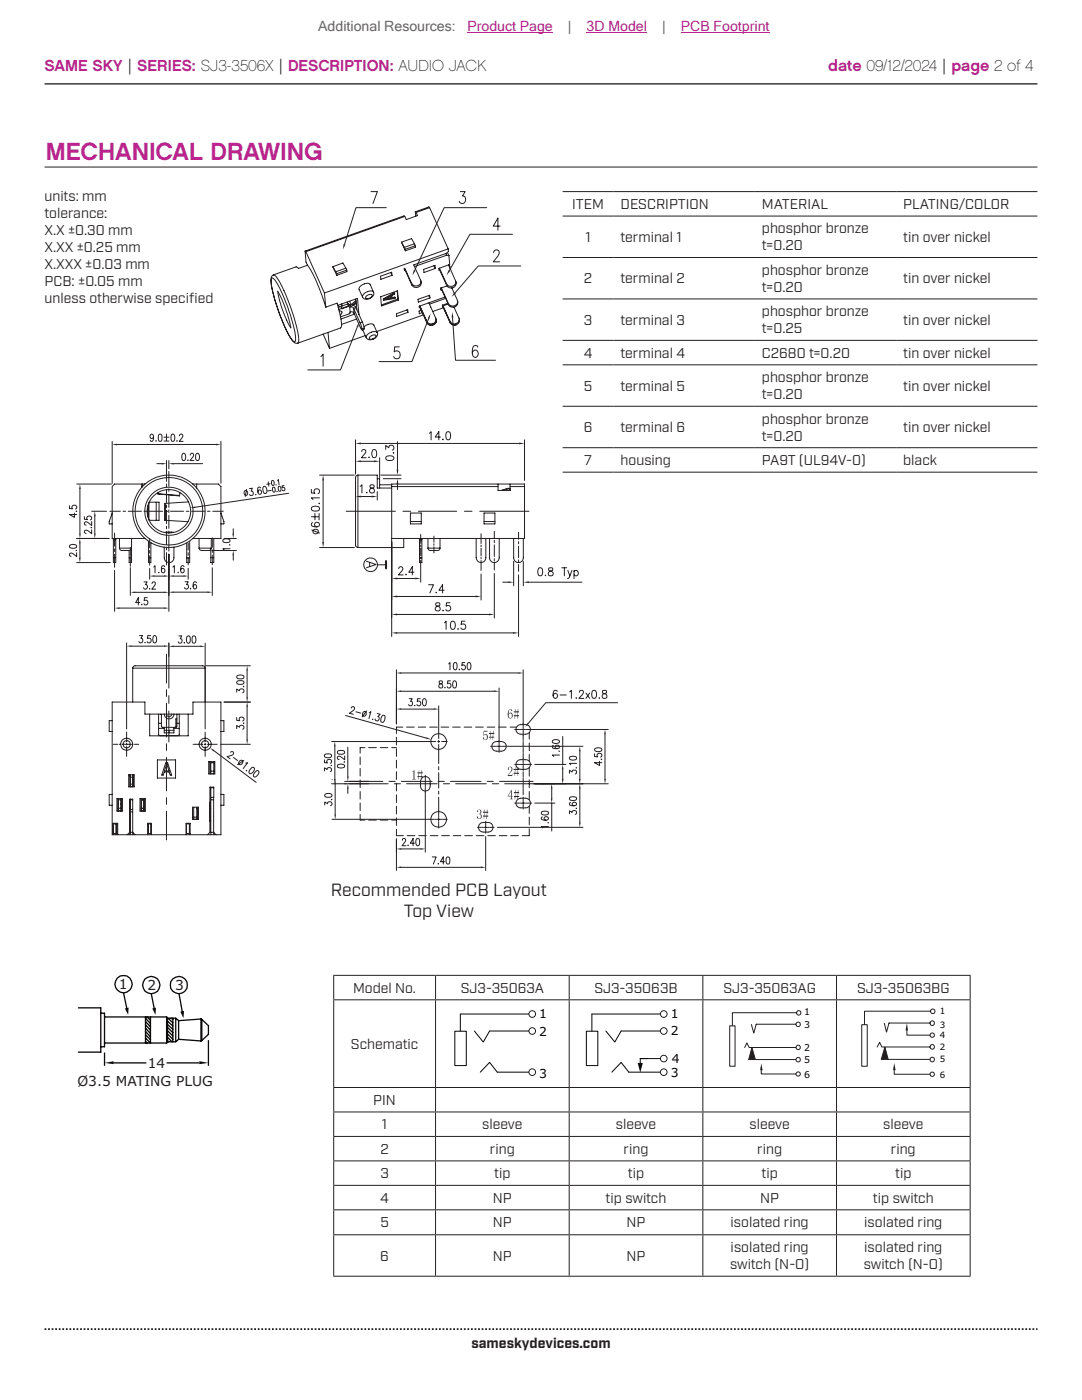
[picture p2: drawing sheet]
<svg xmlns="http://www.w3.org/2000/svg" width="216mm" height="279mm" viewBox="0 0 216 279" stroke-linecap="round" stroke-linejoin="round" font-family="sans-serif">
<defs><g id="words">
<text font-size="4.9" fill="#bd238f" x="9.1" y="31.9">MECHANICAL DRAWING</text>
<g font-size="3.5" fill="#231f20">
<text x="66" y="178.9">Recommended PCB Layout</text>
<text x="80.6" y="183.1">Top View</text>
</g>
<g font-size="3.2" fill="#bd238f">
<text x="8.9" y="14.3">SAME SKY | SERIES: SJ3-3506X | DESCRIPTION: AUDIO JACK</text>
<text x="165.3" y="14.3">date 09/12/2024 | page 2 of 4</text>
</g>
<g font-size="2.8" fill="#63676b">
<text x="63.5" y="6.1">Additional Resources:</text>
<text x="113.3" y="6.1">|</text>
<text x="132.1" y="6.1">|</text>
</g>
<g font-size="2.8" fill="#bd238f">
<text x="93.3" y="6.1">Product Page</text>
<text x="117.1" y="6.1">3D Model</text>
<text x="135.8" y="6.1">PCB Footprint</text>
</g>
<g font-size="2.8" fill="#231f20">
<text x="8.9" y="40.2">units: mm</text>
<text x="114.2" y="41.7">ITEM</text>
<text x="123.8" y="41.7">DESCRIPTION</text>
<text x="152" y="41.7">MATERIAL</text>
<text x="180.2" y="41.7">PLATING/COLOR</text>
<text x="8.9" y="43.6">tolerance:</text>
<text x="8.9" y="47">X.X ±0.30 mm</text>
<text x="152" y="46.6">phosphor bronze</text>
<text x="8.9" y="50.4">X.XX ±0.25 mm</text>
<text x="8.9" y="53.8">X.XXX ±0.03 mm</text>
<text x="116.8" y="48.3">1</text>
<text x="123.8" y="48.3">terminal 1</text>
<text x="152" y="50">t=0.20</text>
<text x="180.2" y="48.3">tin over nickel</text>
<text x="8.9" y="57.1">PCB: ±0.05 mm</text>
<text x="116.5" y="56.6">2</text>
<text x="123.8" y="56.6">terminal 2</text>
<text x="152" y="54.9">phosphor bronze</text>
<text x="152" y="58.2">t=0.20</text>
<text x="180.2" y="56.6">tin over nickel</text>
<text x="8.9" y="60.5">unless otherwise specif</text>
<text x="37.7" y="60.5">ied</text>
<text x="116.5" y="64.8">3</text>
<text x="123.8" y="64.8">terminal 3</text>
<text x="152" y="63.1">phosphor bronze</text>
<text x="180.2" y="64.8">tin over nickel</text>
<text x="116.5" y="71.4">4</text>
<text x="123.8" y="71.4">terminal 4</text>
<text x="152" y="71.4">C2680 t=0.20</text>
<text x="152" y="66.5">t=0.25</text>
<text x="180.2" y="71.4">tin over nickel</text>
<text x="116.5" y="78">5</text>
<text x="123.8" y="78">terminal 5</text>
<text x="152" y="76.3">phosphor bronze</text>
<text x="180.2" y="78">tin over nickel</text>
<text x="152" y="79.7">t=0.20</text>
<text x="116.5" y="86.2">6</text>
<text x="123.8" y="86.2">terminal 6</text>
<text x="152" y="84.6">phosphor bronze</text>
<text x="152" y="87.9">t=0.20</text>
<text x="180.2" y="86.2">tin over nickel</text>
<text x="116.6" y="92.8">7</text>
<text x="123.8" y="92.8">housing</text>
<text x="152" y="92.8">PA9T (UL94V-0)</text>
<text x="180.2" y="92.8">black</text>
<text x="23.7" y="197.4">1</text>
<text x="29.4" y="197.5">2</text>
<text x="34.9" y="197.5">3</text>
<text x="70.5" y="198.1">Model No.</text>
<text x="91.9" y="198.1">SJ3-35063A</text>
<text x="118.6" y="198.1">SJ3-35063B</text>
<text x="144.4" y="198.1">SJ3-35063AG</text>
<text x="171" y="198.1">SJ3-35063BG</text>
<text x="70" y="209.3">Schematic</text>
<text x="29.5" y="213.1">14</text>
<text x="15.5" y="216.6">Ø3.5 MATING PLUG</text>
<text x="74.5" y="220.5">PIN</text>
<text x="76.2" y="225.4">1</text>
<text x="96.2" y="225.4">sleeve</text>
<text x="122.9" y="225.4">sleeve</text>
<text x="149.5" y="225.4">sleeve</text>
<text x="176.2" y="225.4">sleeve</text>
<text x="75.9" y="230.3">2</text>
<text x="97.8" y="230.3">ring</text>
<text x="124.4" y="230.3">ring</text>
<text x="151.1" y="230.3">ring</text>
<text x="177.8" y="230.3">ring</text>
<text x="75.9" y="235.2">3</text>
<text x="98.6" y="235.2">tip</text>
<text x="125.3" y="235.2">tip</text>
<text x="152" y="235.2">tip</text>
<text x="178.6" y="235.2">tip</text>
<text x="75.9" y="240">4</text>
<text x="75.9" y="245">5</text>
<text x="98.3" y="240">NP</text>
<text x="98.4" y="245">NP</text>
<text x="120.9" y="240">tip switch</text>
<text x="125" y="245">NP</text>
<text x="145.8" y="245">isolated ring</text>
<text x="151.7" y="240">NP</text>
<text x="172.5" y="245">isolated ring</text>
<text x="174.2" y="240">tip switch</text>
<text x="75.9" y="251.6">6</text>
<text x="98.4" y="251.6">NP</text>
<text x="125" y="251.6">NP</text>
<text x="145.8" y="249.9">isolated ring</text>
<text x="172.5" y="249.9">isolated ring</text>
<text x="145.7" y="253.3">switch (N-O)</text>
<text x="172.3" y="253.3">switch (N-O)</text>
<text x="94.1" y="269">sameskydevices.com</text>
</g>
<g font-size="2.5" fill="#050504">
<text x="107.6" y="203.1">1</text>
<text x="133.8" y="203.1">1</text>
<text x="107.6" y="206.8">2</text>
<text x="133.8" y="206.6">2</text>
<text x="107.6" y="215.1">3</text>
<text x="133.8" y="214.9">3</text>
<text x="134.1" y="212.1">4</text>
</g>
<g font-size="1.9" fill="#040503">
<text x="160.4" y="202.6">1</text>
<text x="160.4" y="205.1">3</text>
<text x="160.4" y="209.7">2</text>
<text x="160.4" y="212.1">5</text>
<text x="160.4" y="215.1">6</text>
</g>
<g font-size="1.7" fill="#040503">
<text x="187.5" y="202.4">1</text>
<text x="187.5" y="205.1">3</text>
<text x="187.5" y="207.2">4</text>
<text x="187.5" y="209.6">2</text>
<text x="187.5" y="212">5</text>
<text x="187.5" y="215.1">6</text>
</g>
</g></defs>
<path d="M8.9 16.7h198.1" fill="none" stroke="#231f20" stroke-width=".26"/>
<path d="M8.9 265.3h198.1" fill="none" stroke="#231f20" stroke-width=".35" stroke-dasharray=".4 .4 .4 .4 .4 .4" stroke-dashoffset=".7" stroke-linecap="butt"/>
<g fill="none" stroke="#231f20" stroke-width=".2">
<path d="M8.9 33.3h198.1M69.7 156.4h7.7M71.9 151.1v1.5M71.9 153.4v1.5M71.9 155.6v1.6M71.9 158v1.5M72.8 149.2h-.9v1.1M73.6 149.2h1.5M75.9 149.2h1.5M78.2 149.2h.9M78.7 156.4h1.2M79.1 147.1v1.6"/>
<path d="M79.1 149.4v1.6M79.1 151.7v1.6M79.1 154v1.6M79.1 156.3v1.5M79.1 158.6v1.6M79.1 140.9v3.6M80.1 141.5h6.5M80.4 145.1h-1.3v1.3M81.1 156.4h6.1M81.1 145.1h1.6M83.4 145.1h1.6M83.9 155.9v1"/>
<path d="M85.7 145.1h1.6M85.8 155.9v1M87.5 140.9v5.4M88 145.1h1.6M88.5 156.4h1.2M90.3 145.1h1.5M90.9 156.4h6.1M92.6 145.1h1.5M94.9 145.1h1.5M97.2 145.1h1.5M98.2 156.4h1.3M99.5 145.1h1.5"/>
<path d="M100.7 156.4h7.8M101.8 145.1h1.3M105.6 146.2v1.3M105.6 148.3v1.5M105.6 150.6v1.3M105.6 153.2v1.7M105.6 155.6v1.6M105.6 158v1.6M71.9 160.2v1.6M71.9 162.5v1.2h.9M73.6 163.7h1.5M75.9 163.7h1.5"/>
<path d="M78.2 163.7h.9M79.1 165.5v1.3h1.4M79.1 160.9v1.5M79.1 163.2v1.5M81.2 166.8h1.6M83.6 166.8h1.5M85.8 166.8h1.6M88.1 166.8h1.6M90.4 166.8h1.6M92.7 166.8h1.6M95 166.8h1.6M97.3 166.8h1.5"/>
<path d="M99.6 166.8h1.6M101.9 166.8h1.5M105.6 165.4v1.4h-1.4M105.6 160.9v1.4M105.6 163.1v1.5"/>
</g>
<g fill="#231f20">
<path d="M79.1 141.5l1-.2v.4z"/>
<path d="M86.6 141.3l.9 .2-.9 .2z"/>
</g>
<path d="M81.7 139.4h.6l-.4 .6a.42 .42 0 0 1 .4 .6 .42 .42 0 0 1-.8 0M83.9 139.4h-.6v.6a.43 .43 0 0 1 .6 .1 .43 .43 0 0 1-.1 .6 .43 .43 0 0 1-.6-.1M84.5 139.5l.2-.1a.93 .93 0 0 1 0 1.5h-.1a1.04 1.04 0 0 1-.1-1.4zM66.2 148h19.7M66.2 156.4h2.9M66.8 148.9v6.6M82.7 140.8h.1z" fill="none" stroke="#231f20" stroke-width=".2"/>
<g fill="#231f20">
<path d="M66.8 148l.2 .9h-.4z"/>
<path d="M66.6 155.5h.4l-.2 .9z"/>
</g>
<path d="M64.7 153.9v-.7l.6 .4a.42 .42 0 0 1 .6-.4 .42 .42 0 0 1 0 .8M64.7 151.6v.6l.6 .1a.43 .43 0 0 1 .1-.7 .43 .43 0 0 1 .6 .1 .43 .43 0 0 1-.1 .6M64.8 150.6l.5-.1a.63 .63 0 0 1 .9 .3v.1a.88 .88 0 0 1-1.5 0zM66 152.8h.1M66.3 155.6h.1M66.9 156.6v6M66.3 163.5h19.6" fill="none" stroke="#231f20" stroke-width=".2"/>
<g fill="#231f20">
<path d="M66.9 155.6l.2 1h-.4z"/>
<path d="M66.7 162.6h.4l-.2 .9z"/>
</g>
<g fill="none" stroke="#231f20" stroke-width=".2">
<path d="M64.9 158.5l.5-.2a.65 .65 0 0 1 .9 .5 .96 .96 0 0 1-1.5 0zM66.2 159.5v.1zM68.8 155.9h7.6M68.8 156.4h4.8M69.4 149.1v5.9M69.4 157.4v.9M77.6 155.9h1.3M80.1 155.9h6.1M83.9 155.9a.96 .96 0 0 1 1-.9 .96 .96 0 0 1 .9 .9M83.9 156.9a.96 .96 0 0 0 1 1 .96 .96 0 0 0 .9-1M87.4 155.9h1.3M89.9 155.9h6.1"/>
<path d="M97.2 155.9h1.2M98.5 148.2a2.13 2.13 0 0 1 2.3 .2 .97 .97 0 0 1 .1 1 .97 .97 0 0 1-.8 .5h-1a.98 .98 0 0 1-.9-.7 .98 .98 0 0 1 .3-1zM99.7 155.9h6.7M103.4 144.8a2.07 2.07 0 0 1 2.3 .2 .97 .97 0 0 1-.8 1.5 1.68 1.68 0 0 1-1.8-.4 .93 .93 0 0 1 .3-1.3zM103.4 151.8a2.17 2.17 0 0 1 2.3 .2 .99 .99 0 0 1-.8 1.5h-1a.97 .97 0 0 1-.9-.6 .97 .97 0 0 1 .4-1.1zM64.8 160.7v-.6l.6 .3a.42 .42 0 0 1 .6-.4 .42 .42 0 0 1 0 .8M95.7 164.5a2.13 2.13 0 0 1 2.3-.2 .98 .98 0 0 1 .3 1.1 .98 .98 0 0 1-.9 .7 1.7 1.7 0 0 1-1.7-.4 1.03 1.03 0 0 1 0-1.2z"/>
<circle cx="87.5" cy="148" r="1.58"/>
<circle cx="87.5" cy="163.5" r="1.57"/>
</g>
<g fill="#231f20">
<path d="M69.4 156.4l.2 1h-.3z"/>
<path d="M69.3 155h.3l-.2 .9z"/>
</g>
<path d="M79.1 133.7v10.8M80.1 134.3h23.3M104.4 133.7v10.8M67.4 152.7l.5-.2 .8 .2v.4l-.5 .2a.71 .71 0 0 1-.9-.4zM67.4 149.9l.5-.1a.61 .61 0 0 1 .9 .4 .91 .91 0 0 1-1.5 0zM68.7 152l.1 .1zM68.8 150.9v.7l-.7-.5a.38 .38 0 0 0-.7-.1 .38 .38 0 0 0 .2 .6h.1" fill="none" stroke="#231f20" stroke-width=".2"/>
<g fill="#231f20">
<path d="M79.1 134.3l1-.1v.3z"/>
<path d="M103.4 134.2l1 .1-1 .2z"/>
</g>
<path d="M89.5 132.5l.3-.3v1.5M90.6 132.3l.3-.1a.96 .96 0 0 1 0 1.5l-.4-.3-.1-.5zM91.6 133.6h.1zM92.8 132.2h-.6v.7a.44 .44 0 0 1 .6 0 .44 .44 0 0 1 0 .6 .44 .44 0 0 1-.6 0l-.1-.1M93.4 132.3l.2-.1a.87 .87 0 0 1-.1 1.5l-.3-.6zM106.7 152.6h6.2M108.3 156.4h4.6M112.3 147v5.6M112.3 153.5v2" fill="none" stroke="#231f20" stroke-width=".2"/>
<g fill="#231f20">
<path d="M112.1 155.5h.3l-.1 .9z"/>
<path d="M112.3 152.6l.1 .9h-.3z"/>
</g>
<path d="M105.9 145.6h15.5M106.7 156.4h14.7M110.3 147.8l.5-.2a.71 .71 0 0 1 .8 .3v.1a.93 .93 0 0 1-1.4 0zM110.4 148.8l-.2 .3a.84 .84 0 0 0 1.4-.1 .43 .43 0 0 0-.5-.3 .43 .43 0 0 0-.3 .6l.4 .1M111.6 149.9v.1zM111.6 150.7h-1.4l.3 .3M120.7 146.5v9" fill="none" stroke="#231f20" stroke-width=".2"/>
<g fill="#231f20">
<path d="M120.6 155.5h.3l-.2 .9z"/>
<path d="M120.7 145.6l.2 .9h-.3z"/>
</g>
<path d="M101.4 148.9h14.9M106.7 156.4h9.6M115.7 149.9v5.6M118.6 150.5v.5h.7a.43 .43 0 0 1 0-.6 .43 .43 0 0 1 .6 .1 .43 .43 0 0 1-.1 .6M118.7 149.4l.6-.2a.71 .71 0 0 1 .8 .4v.1a.87 .87 0 0 1-1.5-.1zM119.6 151.9v.9l-1-.6h1.5M119.9 151.5h.2z" fill="none" stroke="#231f20" stroke-width=".2"/>
<g fill="#231f20">
<path d="M115.5 155.5h.3l-.1 .9z"/>
<path d="M115.7 148.9l.1 1h-.3z"/>
</g>
<path d="M106.7 156.4h9.6M113.6 154.3v-.6l.6 .4a.43 .43 0 0 1 .6-.4 .43 .43 0 0 1 0 .8M113.7 151.1l.5-.2a.69 .69 0 0 1 .8 .4v.1a.93 .93 0 0 1-1.4 0zM115 153.2v.1zM115 152.4h-1.4l.3 .2M115.7 157.4v6.7M99.3 165.1h17" fill="none" stroke="#231f20" stroke-width=".2"/>
<g fill="#231f20">
<path d="M115.7 156.4l.1 1h-.3z"/>
<path d="M115.5 164.1h.3l-.1 1z"/>
</g>
<path d="M113.7 159.1l.5-.1a.69 .69 0 0 1 .8 .3v.1a.93 .93 0 0 1-1.4 0zM113.6 162.4v-.6l.6 .3a.42 .42 0 0 1 .6-.3 .42 .42 0 0 1 0 .7M113.8 160.2l-.2 .3a.84 .84 0 0 0 1.4-.1 .42 .42 0 0 0-.5-.3 .42 .42 0 0 0-.3 .6l.4 .1M115 161.3v.1z" fill="none" stroke="#231f20" stroke-width=".2"/>
<path d="M105.3 144.2l.3 .2-.8 .6z" fill="#231f20"/>
<g fill="none" stroke="#231f20" stroke-width=".2">
<path d="M26.5 133.3v6.8zM26.5 133.1l.5-.2h13.5h.2l.2 .4h-14.4zM40.9 133.3v6.8zM41.1 132.9h8.9M49.3 133.8v5.3M111.2 138l-.1-.2a.46 .46 0 0 0-.7 .3 .96 .96 0 0 0 .4 1.3 .47 .47 0 0 0 .5-.4 .47 .47 0 0 0-.4-.6 .47 .47 0 0 0-.5 .4M111.8 138.7h1.2M113.7 138.1l.3-.3v1.6M114.9 139.3h.1zM115.6 138.2l.3-.4h.4l.1 .3-.2 .5-.7 .8h1M116.9 138.3l.8 1.1M117.7 138.3l-.8 1.1"/>
<path d="M118.3 137.8h.3a1.01 1.01 0 0 1 0 1.6h-.1a1.1 1.1 0 0 1-.2-1.6zM119.6 139.2v.2zM120.3 137.8l-.1 .4 .2 .2a.53 .53 0 0 1 .7 .3 .53 .53 0 0 1-.4 .7 .47 .47 0 0 1-.6-.4 .47 .47 0 0 1 .4-.5l.3-.1a.32 .32 0 0 0 .2-.6zM22.4 140.1h6.5v2.4h9.6v-2.4h5.6v26.5h-21.7zM22.4 158.5h-.6v2.2h.6M22.4 143.8h-.6v2.2h.6M22.6 148.5h.9M23.3 159.4h1.1v2.5h-1.1zM23.6 159.4v2.5M23.8 148.5h.3M24.1 159.4v2.5zM24.1 159.6h-.5"/>
<path d="M24.2 159.4v2.5M24.4 148.5h1.5M25.3 146.1v2M25.3 148.4v.3M25.3 149v1.9M25.7 154.6h1.1v2.4h-1.1zM25.9 159.6h.6M25.9 154.6v2.4M25.9 159.5v7.1M26 157h.5M26 156.5h.5M26 155.1h.5"/>
<path d="M26 154.6v2.4M26 159.5v7.1M26 154.8l-.1 .2M26.2 148.5h.3M26.5 155.1h.1M26.5 154.9h.1M26.5 154.9v-.3v2.4M26.5 154.6v2.4M26.8 148.5h.9M27.9 159.4h1.1v2.5h-1.1zM28.2 159.4v2.5M28.2 159.7h.5"/>
<path d="M28.2 159.6h.5M28.7 159.4v2.5M28.7 160l.1-.6v2.5M29.9 142.5v4.4h7.7v-4.4M31.4 151.7h3.6v3.6h-3.6zM31.6 146.6l.3 .2h3.6l.3-.1M31.6 145.4h1.2M31.6 144.4h.6M31.6 142.5v4.4M32.1 142.5l.2 2.6 2.8 .1M32.5 145.2l.3 .2v.9h1.9v-.9l.2-.2M32.8 142.5a.96 .96 0 0 0 .9 1 .96 .96 0 0 0 1-1"/>
<path d="M32.8 145.8h1.9M33.1 152.3h.4l.8 2.4h-.3l-.2-.6h-1l-.2 .6h-.3zM33.2 142.5a.52 .52 0 0 0 .5 .6 .52 .52 0 0 0 .6-.6M33.3 152.5l.4 1.4h-.9zM33.8 145.8v.5M34.7 145.4h1.1M35.3 142.5v2.4l-.2 .3M35.3 144.4h.5M35.3 143.5h-.2v1.7M35.8 142.5v4.4M38.5 148.5h2M40.8 148.5h.3"/>
<path d="M40.9 146.1v2M40.9 148.4v.3M40.9 149v1.9M41.4 148.5h1.9M41.6 152h1.3v2.4h-1.3zM41.9 152v2.4M42.1 159.6h.5M42.1 159.1h.6M42.1 157.2h.6M42.1 154.4h.6M42.1 153.9h.6M42.1 152.2h.6"/>
<path d="M42.1 152v2.4M42.1 157.1v9.5M42.7 152l-.1 2.4M44.1 158.5h.6v2.2h-.6M44.1 143.8h.6v2.2h-.6M44.7 140.1h5.3M123.2 140.2h-14.3l-3.5 4.1M22.6 166.6v-2.3h.9v2.3M23.1 164.4v2M23.3 164.4v2M23.3 166.4l-.2 .2M23.5 164.4h-.9v2h.9"/>
<path d="M23.6 161.3h.6M23.6 161.8h.5M24.1 161.2v.1M24.2 160.4l-.1 .2M25.9 165.5v.1M25.9 166.1h.1M25.9 163.7h.1M25.9 161.3h.1M25.9 166.1v-6.6h.6v7.1M25.9 166.1l-.5 .5M25.9 161.5h.6M25.9 164v.1"/>
<path d="M26 166.1h.5l.5 .5M26 162h.5M28.2 161.3h.1M28.2 161.8h.5M28.2 161.4h.5M28.2 161.3h.5M28.7 161.3h.1M29.4 164.4h.7v2h-.7M29.4 166.6v-2.3h.8v2.3M29.6 164.4v2M37.1 166.6v-2.3h.8v2.3M37.8 164.4v2"/>
<path d="M37.9 164.4h-.7v2h.7M38.4 161.1h1.2v2.4h-1.2zM38.7 163.1h.6M38.7 161.1v2.4M39.3 161.3h.1M39.3 161.1v2.4M39.4 161.1v2.4M41.9 166.1h.7M41.9 163.9h.1M41.9 160.1h.1M41.9 166.1v-9h.7v9M41.9 166.1l-.5 .5"/>
<path d="M41.9 163.7h.2M41.9 161.3h.2M42.6 166.1l.5 .5M42.7 166.2v.4"/>
<circle cx="25.3" cy="148.5" r="1.2"/>
<circle cx="25.3" cy="148.5" r=".73"/>
<circle cx="40.9" cy="148.5" r=".72"/>
<circle cx="40.9" cy="148.5" r="1.21"/>
</g>
<g fill="#231f20">
<path d="M49.3 132.9l.2 .9h-.3z"/>
<path d="M49.2 139.1h.3l-.2 1z"/>
</g>
<path d="M47.2 138.1v-.6l.6 .4a.42 .42 0 0 1 .6-.4 .42 .42 0 0 1 0 .7M47.3 136l.6-.2a.63 .63 0 0 1 .8 .4v.1a.96 .96 0 0 1-1.5 0zM47.3 134.9l.6-.2a.68 .68 0 0 1 .8 .4v.1a.96 .96 0 0 1-1.5 0zM48.5 137h.2zM44 148.5h6M44.7 140.1h5.3M49.3 141.1v6.5" fill="none" stroke="#231f20" stroke-width=".2"/>
<g fill="#231f20">
<path d="M49.3 140.1l.2 1h-.3z"/>
<path d="M49.2 147.6h.3l-.2 .9z"/>
</g>
<path d="M25.3 128.3v17.2M26.2 129h6.5M33.7 128.3v2.7M47.2 145.4v-.6l.6 .3a.42 .42 0 0 1 .6-.3 .42 .42 0 0 1 0 .7M47.2 143.2v.6h.7a.43 .43 0 0 1 0-.6 .43 .43 0 0 1 .6 .1 .43 .43 0 0 1-.1 .6M48.5 144.3h.2z" fill="none" stroke="#231f20" stroke-width=".2"/>
<g fill="#231f20">
<path d="M25.3 129l.9-.2v.3z"/>
<path d="M32.7 128.8l1 .2-1 .1z"/>
</g>
<path d="M27.8 126.8h.6l-.3 .6a.42 .42 0 0 1 .4 .7 .42 .42 0 0 1-.8-.1M28.9 128.2h.1zM30 126.8h-.5l-.1 .7a.46 .46 0 0 1 .6 0 .46 .46 0 0 1 0 .6 .46 .46 0 0 1-.6 .1v-.2M30.6 126.9l.2-.1a.87 .87 0 0 1 .1 1.5h-.1a1.1 1.1 0 0 1-.2-1.4zM33.7 128.4v2.6M34.7 129h5.3M40.9 128.4v17.1" fill="none" stroke="#231f20" stroke-width=".2"/>
<g fill="#231f20">
<path d="M33.7 129l1-.2v.4z"/>
<path d="M40 128.8l.9 .2-.9 .2z"/>
</g>
<g fill="none" stroke="#231f20" stroke-width=".2">
<path d="M35.7 126.9h.6l-.4 .6a.42 .42 0 0 1 .4 .6 .42 .42 0 0 1-.7 0M36.8 128.2v.2zM37.4 127l.2-.1a.96 .96 0 0 1 0 1.5 1.04 1.04 0 0 1-.2-1.4zM38.5 127l.2-.1a.91 .91 0 0 1 0 1.5 1.13 1.13 0 0 1-.2-1.4zM42.7 149.8l8.4 6.3M46 150.1l.4-.1 .2 .1v.4l-.4 .3-.9 .2 .6 .5M46.6 151.2l.8 .6M48.7 151.8l-1.3 .8M49 152.3l.4-.1-.9 1.2M49.1 153.8h.1zM50.2 153.2l.4-.1a.81 .81 0 0 1 0 .9 .81 .81 0 0 1-.8 .3 .87 .87 0 0 1 .4-1.1zM51.1 153.9l.2-.1 .3 .1a.87 .87 0 0 1-1 1.1 .84 .84 0 0 1 .5-1.1z"/>
<circle cx="48.1" cy="152.1" r=".45"/>
</g>
<path d="M41.9 149.3l.9 .4-.2 .3z" fill="#231f20"/>
<g fill="none" stroke="#231f20" stroke-width=".2">
<path d="M33.2 130.6v5.7M33.2 137.6v1.4M33.7 131.1v6.2M33.7 138.8v1.6M33.2 140.4v6.7M33.2 148.4v1.4M33.2 151.1v6.7M33.2 159.2v1.3M33.7 141.9v6.2M33.2 161.9v5.7M79.1 167.4v6.3M80.1 173.1h15.9"/>
<path d="M96.9 167v6.7"/>
</g>
<g fill="#231f20">
<path d="M79.1 173.1l1-.2v.3z"/>
<path d="M96 172.9l.9 .2-.9 .1z"/>
</g>
<g fill="none" stroke="#231f20" stroke-width=".2">
<path d="M79.1 137.3v7.2M80.1 138h18.5M99.6 137.3v11.4M84.9 154.7v.9M84.9 155.7v.2M84.9 156v.8M84.9 157v.1M84.9 157.2v.9M85.8 148h1.1M87.3 148h.4M87.5 153v.6M87.5 154.2v3.1"/>
<path d="M87.5 157.9v.6M87.5 159.1v3.6M87.5 146.3v1.1M87.5 147.8v.4M87.5 148.6v3.8M88.1 148h1.2M97.9 148.9h.8M98.9 148.9h.2M99.2 148.9h.8M99.6 148.9v.1M99.6 149.2v1M100.1 148.9h.2"/>
<path d="M100.4 148.9h.8M102.7 145.6h.9M102.7 152.6h.9M103.7 145.6h.2M103.7 152.6h.2M104 145.6h.8M104 152.6h.8M104.4 147.8v.1M104.4 148.1v.7M104.4 149v.1M104.4 149.3v.8M104.4 150.2v.2"/>
<path d="M104.4 150.5v1.8M104.4 144.4v.9M104.4 145.5v.1M104.4 145.8v1.8M104.4 152.5v.1M104.4 152.8v1M104.9 145.6h.2M104.9 152.6h.2M105.2 145.6h.9M105.2 152.6h.9M85.8 163.5h.9M86.3 171h.7l-.5 1.4"/>
<path d="M86.9 163.5h.1M87.1 163.5h.8M87.4 172.3v.1zM87.5 162.8v.2M87.5 163.2v.7M87.5 164.1v.1M87.5 164.4v.9M88.1 163.5h.1M88.4 163.5h.9M88.7 172h-.8l.6-1v1.4M89.2 171.1l.2-.1a.93 .93 0 0 1 0 1.4h-.1a.99 .99 0 0 1-.1-1.3zM95.3 165.1h.8"/>
<path d="M96.2 165.1h.2M96.5 165.1h.8M96.9 163.9v1M96.9 165v.2M96.9 165.3v1M97.4 165.1h.2M97.8 165.1h.8"/>
</g>
<g fill="#231f20">
<path d="M79.1 138l1-.2v.3z"/>
<path d="M98.6 137.8l1 .2-1 .1z"/>
</g>
<path d="M87.7 135.9v.5a.52 .52 0 0 1 .6 .3 .52 .52 0 0 1-.2 .6 .46 .46 0 0 1-.6-.5 .46 .46 0 0 1 .6-.4l.2-.3a.38 .38 0 0 0-.6-.2zM88.7 137.2h.1zM89.9 135.9h-.6v.6a.43 .43 0 0 1 .6 0 .43 .43 0 0 1-.1 .6 .43 .43 0 0 1-.6-.1M90.5 135.9h.3a.93 .93 0 0 1 0 1.4h-.1a1.04 1.04 0 0 1-.2-1.4zM84.9 158v12.1M79.1 167.4v2.7M80.1 169.4h3.8" fill="none" stroke="#231f20" stroke-width=".2"/>
<g fill="#231f20">
<path d="M79.1 169.4l1-.1v.3z"/>
<path d="M83.9 169.3l1 .1-1 .2z"/>
</g>
<g fill="none" stroke="#231f20" stroke-width=".2">
<path d="M69 142.8l16.1 4.5M70.1 141.3l.1-.2a.39 .39 0 0 1 .6 .2 .39 .39 0 0 1-.3 .5l-.8 .5 .8 .3M71 142.1l1 .2M72.5 142.1l.1-.1a.42 .42 0 0 1 .5 .6 .42 .42 0 0 1-.7 .2l-.1-.4zM73.1 141.9l-.8 1.2M73.7 142.2l.3-.2-.4 1.4M74.4 143.5h.1M75.3 142.4l.6 .2-.5 .4a.42 .42 0 0 1 .2 .7 .42 .42 0 0 1-.7-.2M76.2 142.9l.4-.1a.95 .95 0 0 1-.3 1.4l-.1-.1a.8 .8 0 0 1 0-1.2zM80.3 167.7v-.2a.38 .38 0 0 1 .6 0 .38 .38 0 0 1-.1 .6l-.6 .7h.8M81.4 168.6v.2zM82.7 168.3h-.8l.5-1v1.5"/>
<path d="M83.1 167.4l.3-.1a.96 .96 0 0 1 0 1.5h-.1a1.04 1.04 0 0 1-.2-1.4z"/>
</g>
<g fill="#231f20">
<path d="M85.1 147.2l.9 .4-1-.1z"/>
<path d="M82.3 153.9l.4-.2v1.7l.3 .2h-.7l.2-.2v-1.4z" fill-rule="evenodd"/>
<path d="M83.5 155.1h.5h-.4l-.2 .5z" fill-rule="evenodd"/>
<path d="M83.5 154.3h.6h-.5v.6z" fill-rule="evenodd"/>
<path d="M83.3 154.1h.8l.1-.4v.4h.2v.2h-.2l-.1 .6h.3v.2h-.3v.5l-.1-.5h-.7v-.2h.7l.1-.6h-.8z" fill-rule="evenodd"/>
<path d="M95.2 163h.2l.1 .4h.4a.43 .43 0 0 1-.5 0 .43 .43 0 0 1-.2-.4z" fill-rule="evenodd"/>
<path d="M95.3 161.7l.3-.1-.2 .1v.4l-.2-.1z" fill-rule="evenodd"/>
<path d="M95.4 161.6h.4l.2 .2 .1 .3-.3 .3a.53 .53 0 0 1 .3 .5 .53 .53 0 0 1-.2 .5h-.3a.51 .51 0 0 0 .3-.5 .51 .51 0 0 0-.4-.5l.3-.1 .1-.5-.1-.1z" fill-rule="evenodd"/>
<path d="M96.6 163h.5h-.5l-.1 .5z" fill-rule="evenodd"/>
<path d="M96.6 162.2h.6h-.5l-.1 .6z" fill-rule="evenodd"/>
<path d="M96.4 162h.8l.1-.4-.1 .4h.2v.2h-.2v.6h.2v.2h-.2v.5l-.1-.5h-.7v-.2h.7l.1-.6h-.8z" fill-rule="evenodd"/>
<path d="M101.3 154.7h.7l.3-.3-.1 .5h-.9z" fill-rule="evenodd"/>
<path d="M101.5 153.2l.3-.1-.3 .2v.3h-.2z" fill-rule="evenodd"/>
<path d="M101.6 153.1a.54 .54 0 0 1 .7 .3 .54 .54 0 0 1-.4 .7l-.6 .6 .8-1.1-.2-.5z" fill-rule="evenodd"/>
<path d="M102.7 154.4h.5h-.4l-.1 .5z" fill-rule="evenodd"/>
<path d="M102.8 153.7h.5h-.5l-.1 .5z" fill-rule="evenodd"/>
<path d="M102.5 153.4h.8l.1-.4v.4h.2v.3h-.2l-.1 .5h.3v.2h-.3v.5l-.1-.5h-.7v-.2h.7l.1-.5h-.8z" fill-rule="evenodd"/>
<path d="M96.4 147.2h.2v.3l.3 .1h-.3z" fill-rule="evenodd"/>
<path d="M96.6 146.6a.42 .42 0 0 1 .7 .3l-.1 .6-.5 .2-.1-.1 .5-.1 .1-.6-.2-.2z" fill-rule="evenodd"/>
<path d="M96.5 145.9h.8v.1h-.7v.7l-.1 .1z" fill-rule="evenodd"/>
<path d="M97.8 147.2h.5h-.5l-.1 .5z" fill-rule="evenodd"/>
<path d="M97.8 146.5h.6h-.5v.5z" fill-rule="evenodd"/>
<path d="M97.6 146.3h.8l.1-.5v.5h.1v.2h-.2v.5h.2v.2h-.2l-.1 .5v-.5h-.7v-.2h.7l.1-.5h-.8z" fill-rule="evenodd"/>
<path d="M101.6 142.3a.42 .42 0 0 1 .7 .3v.4a.46 .46 0 0 1-.7 .4l.4-.1 .1-.3v-.5z" fill-rule="evenodd"/>
<path d="M101.6 141.6h.5h-.4l-.2 .2v1.2l.3 .3-.2 .1-.3-.7 .1-.7z" fill-rule="evenodd"/>
<path d="M102.7 142.9h.5h-.4l-.1 .5z" fill-rule="evenodd"/>
<path d="M102.8 142.2h.5h-.5v.5z" fill-rule="evenodd"/>
<path d="M102.5 142h.8l.1-.5v.5h.2v.2h-.2l-.1 .5h.3v.2h-.3v.5l-.1-.5h-.7v-.2h.8v-.5h-.8z" fill-rule="evenodd"/>
</g>
<g fill="#231f20">
<path d="M83.6 153.7v.4z"/>
<path d="M96.6 161.6l.1 .4z"/>
<path d="M102.8 153v.4z"/>
<path d="M96.6 146.6h.3l-.3 .1z"/>
<path d="M97.9 145.8v.5z"/>
<path d="M101.6 142.3l-.1 .2 .3-.2z"/>
<path d="M101.9 141.6h.2l.1 .3z"/>
<path d="M102.8 141.5v.5z"/>
</g>
<g fill="none" stroke="#231f20" stroke-width=".2">
<path d="M22.4 88.1v8.4M23.3 88.7h19.8M28.3 96.6v.6M28.4 96.6v.6M28.9 96.6v.1M28.9 96.6h-6l-.5 .5v10.4h6.5M31.5 98.5l4.3 .4M31.5 98.3v.3l4.3 .4 .1-.7M38.5 96.6h5.1l.5 .5v10.4h-5.6M39.2 96.6v.8M44.1 88.1v8.4M22.4 102.4l-.6 1.7v.5h.6"/>
<path d="M22.6 107.7v4.6h.5v-4.6M22.6 111.3h.5M22.6 107.7h.5M22.7 107.5l-.1 .2M23.2 107.5l-.1 .2M23.8 107.5v1.9zM25.8 111.3h.4M26.2 109.4v-1.9v4.8h-.4v-2.4M26.2 109.4l-.2 .4-.2 .1M26.2 109.4h-2.4l.3 .4 .2 .1h1.5M29.4 101.4v1.3M29.5 100.9v2.3"/>
<path d="M29.6 108v4.3h.5v-4M29.6 111.3h.5M29.7 100.3v3.5M29.8 100.2h1.9v3.6h-1.9M31.2 100.2v3.6M32.8 109.2v2.1a.96 .96 0 0 0 .9 1 .96 .96 0 0 0 1-1v-2.1M33 100.5h-.2v3.3h.2M33 100.5v3.3M33 103.8l4.5 .3M34.6 106.2l-1.8 .1M37.6 100.2l-4.6 .3M39.7 107.5v1.9z"/>
<path d="M39.7 109.4h2.5l-.3 .4-.3 .1-1.6-.1zM42.1 111.3h.6M42.2 107.5v1.9zM42.7 107.5v4.8h-.6v-2.7M44.1 102.4l.6 1.7v.5h-.6"/>
<circle cx="33.7" cy="102" r="7.2"/>
<circle cx="33.7" cy="102" r="6.7"/>
<circle cx="33.7" cy="102" r="4.8"/>
<circle cx="33.7" cy="102" r="4.3"/>
</g>
<g fill="#231f20">
<path d="M22.4 88.7l.9-.1v.3z"/>
<path d="M43.1 88.6l1 .1-1 .2z"/>
</g>
<path d="M15.3 96.6h6.9M15.9 97.6v8.9M30.6 87.1l-.1 .4a.39 .39 0 0 1-.6-.5 .38 .38 0 0 1 .7-.2v.3a.7 .7 0 0 1-.4 1l-.2-.2M31.1 87.9v.2zM31.7 86.7l.3-.1a.96 .96 0 0 1 0 1.5h-.1a1.09 1.09 0 0 1-.2-1.4zM32.7 87.3h1M32.7 88h1M33.2 86.6v1.3M34.3 86.7l.1-.1a.87 .87 0 0 1 .2 1.5h-.2a1.1 1.1 0 0 1-.1-1.4zM35.3 87.9v.2zM35.8 87l.1-.2a.35 .35 0 0 1 .4-.1 .35 .35 0 0 1 .1 .5l-.6 .9h.7M15.3 107.5h6.4" fill="none" stroke="#231f20" stroke-width=".2"/>
<g fill="#231f20">
<path d="M15.9 96.6l.2 1h-.3z"/>
<path d="M15.8 106.5h.3l-.2 1z"/>
</g>
<path d="M13.9 100.9v.6h.6a.43 .43 0 0 1 0-.6 .43 .43 0 0 1 .6 .1 .43 .43 0 0 1 0 .6M14.8 102.4v.8l-.9-.5h1.4M15.2 102v.1zM15.3 107.5h6.4M15.3 112.3h6.7M15.9 108.4v2.9" fill="none" stroke="#231f20" stroke-width=".2"/>
<g fill="#231f20">
<path d="M15.9 107.5l.2 .9h-.3z"/>
<path d="M15.8 111.3h.3l-.2 1z"/>
</g>
<g fill="none" stroke="#231f20" stroke-width=".2">
<path d="M13.9 108.8l.6-.1a.71 .71 0 0 1 .8 .3v.1a.93 .93 0 0 1-1.4 0zM15.2 109.9h.1zM15.3 110.3v.8l-1-.7-.4 .2v.3l.3 .1M22.9 113.8v8.2M22.9 106.4v2.6M22.9 109.5v.6M22.9 110.6v2.6M26 109.2v.5M26 109.8v.2M26 110.1v.8M26 111.1v.1M26 111.4v.7"/>
<path d="M26 112.3v.1M26 112.6v.4M29.9 107.4v1.9M29.9 109.9v.5M29.9 110.9v1.9M33.7 110.6v11.4M42.4 107.3v1.9M42.4 109.7v.6M42.4 110.8v1.9M23.8 121.4h8.9"/>
</g>
<g fill="#231f20">
<path d="M32.7 121.2l1 .2-1 .1z"/>
<path d="M22.9 121.4l.9-.2v.3z"/>
</g>
<path d="M26 113.3v5.5M27 118.2h5.7M29.4 119.3h-.6v.6a.45 .45 0 0 1 .6 0 .45 .45 0 0 1 0 .7 .45 .45 0 0 1-.6 0l-.1-.1M33.7 110.6v8.2M27.9 120.3h-.8l.5-1v1.4M28.3 120.6v.1z" fill="none" stroke="#231f20" stroke-width=".2"/>
<g fill="#231f20">
<path d="M32.7 118.1l1 .1-1 .2z"/>
<path d="M26 118.2l1-.1v.3z"/>
</g>
<path d="M28.7 116.1h.7l-.4 .6a.43 .43 0 0 1 .4 .6 .43 .43 0 0 1-.8 0M29.8 117.5l.1 .1zM30.3 116.5l.3-.4 .4 .1v.5l-.7 .9h.8M33.7 110.6v8.2M34.7 118.2h6.7M42.4 113.3v5.5" fill="none" stroke="#231f20" stroke-width=".2"/>
<g fill="#231f20">
<path d="M33.7 118.2l1-.2v.4z"/>
<path d="M41.4 118l1 .2-1 .2z"/>
</g>
<g fill="none" stroke="#231f20" stroke-width=".2">
<path d="M48.8 98a.44 .44 0 0 1 .6 .3 .44 .44 0 0 1-.5 .5l-.2-.3zM49.2 97.7l-.3 1.4M49.8 97.5l.5-.1-.2 .6a.42 .42 0 0 1 .4 .6 .42 .42 0 0 1-.7 .1M51 98.6l.1 .2zM52 97.4l-.3-.2a.86 .86 0 0 0 .2 1.4 .43 .43 0 0 0 .3-.5 .43 .43 0 0 0-.6-.3l-.1 .4M52.5 97.2l.2-.1a.79 .79 0 0 1 .5 .6 .79 .79 0 0 1-.3 .8l-.2-.1-.2-.5zM53.5 96.2l.1 .8M53.9 96.5l-.7 .1M54.1 97.9l-.7 .1M54.2 95.9h.3l.2 .4v.4l-.2 .2-.3-.4zM54.4 97.3l.1-.1a.58 .58 0 0 1 .2 1l-.3-.4zM55.1 96.7h.1"/>
<path d="M55.3 98v.1zM55.4 95.9l.1-.2 .2 1M55.6 97.1l.1-.1a.58 .58 0 0 1 .1 1.1l-.2-.2zM56.7 96.9l-.4 .1v.4l.4-.1 .1 .5-.1 .1-.4-.1M57.6 98.4l-18.7 2.8M36.9 116.1h.7l-.4 .6a.42 .42 0 0 1 .4 .6 .42 .42 0 0 1-.8 0M38 117.5h.1zM39.2 116.3l-.3-.2a.87 .87 0 0 0 0 1.5 .43 .43 0 0 0 .3-.6 .43 .43 0 0 0-.5-.3l-.2 .4"/>
</g>
<path d="M38 101.4l.9-.3 .1 .3z" fill="#231f20"/>
<g fill="none" stroke="#231f20" stroke-width=".2">
<path d="M33.2 93.6v2.5M33.2 96.6v.5M33.2 97.6v2.7M33.7 94.1v2.9M33.7 97.6v.5M33.7 98.6v2.7M21.9 102h2.1M24.6 102h.5M25.6 102h2.6M28.7 102h.6M29.8 102h2.6M29.9 113.5v2.1"/>
<path d="M30.8 115h1.9M33 102h.5M33.2 100.8v.5M33.2 101.9v2.6M33.2 105v.5M33.2 106.1v2.6M33.2 109.2v.5M33.2 110.3v2.4M33.7 101.8v.5M33.7 102.8v2.6M33.7 106v.5M33.7 107v3"/>
<path d="M33.7 110.6v5M34 102h2.6M37.2 102h.5M38.2 102h2.6M41.4 102h.5M42.4 102h2.2"/>
</g>
<g fill="#231f20">
<path d="M32.7 114.8l1 .2-1 .1z"/>
<path d="M29.9 115l.9-.2v.3z"/>
</g>
<path d="M18.3 107.5h3.4M18.3 102h3M18.9 103v3.5M30.7 113.2l.2-.3v1.4M31.6 114.3h.2zM32.9 113.1l-.4-.2a.84 .84 0 0 0 .1 1.4 .41 .41 0 0 0 .3-.6 .41 .41 0 0 0-.7-.1v.2" fill="none" stroke="#231f20" stroke-width=".2"/>
<g fill="#231f20">
<path d="M18.8 106.5h.3l-.2 1z"/>
<path d="M18.9 102l.2 1h-.3z"/>
</g>
<path d="M31.3 92.5h1M33.2 91.9v1.7M33.7 91.9v1.7M34.7 92.5h5.7M16.8 103.1v.5l.7 .1a.43 .43 0 0 1 0-.6 .43 .43 0 0 1 .6 0 .43 .43 0 0 1-.1 .7M18.1 105.3h.2zM18.3 105.7v.8l-.7-.5-.5-.2-.3 .2v.2l.4 .3M18.3 104.1v.8a1.64 1.64 0 0 0-1.2-.8l-.3 .2v.3l.4 .2" fill="none" stroke="#231f20" stroke-width=".2"/>
<g fill="#231f20">
<path d="M32.3 92.4l.9 .1-.9 .2z"/>
<path d="M33.7 92.5l1-.1v.3z"/>
</g>
<path d="M36.4 90.5h.2a.87 .87 0 0 1 .1 1.4h-.1a1.1 1.1 0 0 1-.2-1.4zM37.5 91.8v.1zM38 90.8v-.2a.35 .35 0 0 1 .5-.1 .35 .35 0 0 1 .1 .5l-.7 .9h.8M39.2 90.5h.2a.85 .85 0 0 1 .1 1.4h-.1a1.1 1.1 0 0 1-.2-1.4zM42.3 109.9h4.9M44.7 107.5h2.5M46.5 105.5v1M46.5 110.8v1" fill="none" stroke="#231f20" stroke-width=".2"/>
<g fill="#231f20">
<path d="M46.5 109.9l.2 .9h-.3z"/>
<path d="M46.4 106.5h.3l-.2 1z"/>
</g>
<g fill="none" stroke="#231f20" stroke-width=".2">
<path d="M54.2 55.6a.8 .8 0 0 1 .9 .7l1.4 2.7 1.4 3.8 .9 3.4 .2 1.7a.31 .31 0 0 1-.3 .3 .31 .31 0 0 1-.3-.3l-.9-1.2-1.2-2.6-1.1-3.3-.8-2.7a5 5 0 0 1-.2-2.5zM54.6 54.9l-.4 .2a4.3 4.3 0 0 0 .2 3l1 3.6 1.7 4.1 1.3 2.3 .6 .4h.4M54.6 54.9h.3l.5 .6 .9 1.6 1.9 4.7 1.2 4.3 .2 1.4v.7l-.2 .3M54.6 54.8v.1M55.4 58.1l.4 1.9 .5 1.8 1.1 2.5 .6 1.1M60.9 50.1l.2 2.2 .3 .6M60.9 50.1l.1 .1M61 50.2l3.7 8.3M61.4 52.9l-1.9 .7-.4-.3-4.5 1.6M61.4 52.9l1.6 2.9 1.2 3 .8 2.5M64.7 58.5l.3 2.8M66.4 53.2l2-.7 .6 1"/>
<path d="M66.4 53.2l.6 1M66.4 53.2l.8 1.7M67 54.2l.2 .4M67.2 54.6v.3M69 53.5l-2 .7M69 53.5l.2 .4M69.2 53.9l-2 .7M69.2 53.9v.3l-2 .7M71 59.7l.2 1.1-.2 .5M71 60l-.9 .8M73.1 59.1l.4-.3 .6-.1a.46 .46 0 0 1 .1 .6 .46 .46 0 0 1-.5 .2l-.6 .1-.2-.2zM73.6 59.5h.1"/>
<path d="M74.5 58.3v.6l-.3 .4-.5 .3a1.2 1.2 0 0 1-1.2-.1l-.2-.2M74.5 58.3l-.6-1.5a1.65 1.65 0 0 0-2.2 .7l-.1 .2 .7 1.6M74.5 58.3l-.3-.2-.9 .1-.8 .5-.2 .6M75.9 55.1l2.3-.8v.6l-2.2 .9zM76 59.2l3.3-1.2 .2 1.9-3.4 1.2zM76.5 59.6l.1 .3-.1-.2M76.5 59.6v.1M76.7 59.8l1.3-.7v.4zM78 59.1v.4M78 54.4l.2 .5M78 59.4l-1 .2M78.2 59.4l.6-.1v.1"/>
<path d="M78.7 58.5v.2l-.5 .3v.5l.6-.1M78.7 58.5v-.1l-2.2 1.2M78.7 58.5l-2.2 1.2M78.8 59.4v.1l-2.2 .4M79.3 58.1l.1 1.6M79.4 59.7l-3.3 1.2M79.4 59.7l.1 .2M80.1 48.3l2-.7 .6 1.1M80.1 48.3l.6 1.1M80.1 48.3l.8 1.8M80.7 49.4l.2 .4M80.8 53.5l1.4 3.3"/>
<path d="M80.8 43.2l-.2-.1-19.7 7M80.8 43.2l-19.8 7M80.8 53.9h-.1l-.1-.3 1.6 3.2M80.9 49.8v.3M82.7 48.7l-2 .7M82.7 48.7l.2 .3M82.9 49l-2 .8M82.9 49v.3l-2 .8M82.9 42.3l.1 .9M82.9 42.3l.1 .1M83 42.4l.3 .6-2.2 .8-.3-.6M83.4 59.7l2.3-.8 .1 .6-2.3 .8z"/>
<path d="M84 56.1l-.1 .8-.5 .4h-.7l-.5-.5M84.5 53.8l2.3-.8 .1 .6-2.3 .8zM85.5 59l.3 .5M85.7 41.4l-.1-.1-2.7 1M85.7 41.4l-2.7 1M85.7 41.4l3.7 8.3M86.6 53l.3 .6M87.6 53.6v.4l.2-.1M87.6 53.6l1.5 3.4M87.7 53.5l1.4 3.1M88 57.6h.1M88 57.5v.1"/>
<path d="M88 57.6l1.5 3.2M88 57.7h.1M88.1 57.5l1.4 3.1M88.8 59.3l-5.2 1.8 .1 .3h.1M88.9 59.5l-3.2 1.2M89 50.6l.1 .3M89.1 50.9l-6.4 2.3M89.1 50.9l.5 .1M89.1 56.6v.4M89.2 57.1l-1.3 .4 .1 .4 .1-.1M89.3 50.4l.3 .6M89.4 49.7l.1 .5-.4 .4-6.6 2.3 1.5 3.1v.3l-.3 .5-.5 .3-.7-.1-.4-.4"/>
<path d="M89.4 49.7l-24.7 8.8M89.5 52.9l1.5 3.4M89.6 51l.1 1.8-2.1 .8M89.6 52.8l.2 .4M89.8 53.2h-.2M89.8 53.2v.4M90.2 57.5l1.1 2.6M91 56.3l-.1 .6-.5 .5h-.8l-.5-.4M91 56.3l-.3 .5-.5 .3h-.6l-.5-.5M64.5 66.7l1.2 2.8M65.5 66.3l.2 3.2M67.4 60.9l.6 2.7 .2 1.4-.2 .4-8.6 3.1"/>
<path d="M67.4 60.9l-.1-.4-2.3 .8M67.4 60.9l3.9-1.4 .3 3.3M67.5 60.9l.1 .4M67.7 62.1l.5 .2v.3l-.3 .3M68.2 60.7l.1 .4-.2-.4M69.3 60.3l.2 .3M69.3 60.7l.2-.1 .3 .5M69.3 60.7l-1.8 .6M69.3 60.7l.2 .4M69.5 61.1l.5 .1M69.5 61.1l-1.9 .6M69.6 60.8h.2"/>
<path d="M69.8 61.1l.1 1.4-2 .7M69.8 61.1l-1.6 .5-.2-.4M69.8 60.1l.3 .7M69.8 60.8l.8 .1 .4 .5M69.8 60.8l.2 .4M69.9 62.4l.4-.2 .3 .3M70 61.2l.6 .3M70.1 60.8h.1M70.1 60.8h-.1M70.6 61.5l1.2 2.9M70.6 61.5v1M70.6 62.5l1.6 3.3"/>
<path d="M70.7 62.7l-2.7 1M71 61.4l-.4 .1M71 61.4l1.3 2.9M71 61.3h-.1M71 61.3l.2 .3M71.1 60.3l-.8 .6M71.1 60.4l-.4 .2M71.1 60.6l-.7 .3M71.2 63.7l-3 1M71.2 61.6h-.1M71.2 61.6v.2M71.8 64.4l.4 1.4"/>
<path d="M72.3 64.3l.4 1.3-.5 .2M72.3 64.3l-.5 .1M72.4 65.8l.7 1.6M72.6 65.2l.9-.5h.8l.3 .1 .7 1.6M72.7 65.5l-.5 .2M72.9 67l-7.2 2.5M73.8 67.2l.5-.3h.6a.58 .58 0 0 1-.6 .8h-.5l-.1-.2zM74.4 67.7h.1M75.3 66.4v.5l-.7 .7-1 .2-.5-.4M75.3 66.4l-.3-.2-1.1 .1-.6 .5-.2 .6M75.3 66.4h.1M79.1 62.6l2.3-.8v.5l-2.2 .8z"/>
<path d="M81.2 61.9l.2 .4M83.7 61.1l1.5 3.3zM83.8 61.1l1.4 3v.3zM84.1 61.9l-.5 .2 .1 .5 .6-.2M84.5 62.8l-9.3 3.4M85.2 64.4l.5 .4 .5 .1 .4-.2 .4-.4-.2 .3-.5 .3-.7-.1zM85.6 60.4l1.3 3.1M85.9 61.2v.1M86.9 63.5h.1M87 63.5v.2M87 64.3h.1M87 63.7l-.1 .6-.6 .3h-.7l-.4-.5"/>
<path d="M87 63.7v.4M87 64.1v.2zM88.3 60.9l.2 .6M88.3 61l.1 .3M88.3 60.9v.5l.1-.1M88.3 60.9l.1 .1M88.4 61l1.4 3.1M88.4 61.3l1.4 3.1-1.3-2.9M88.5 61.4l-2.2 .8M88.5 61.2v.3M89.3 60.5l-1 .4M89.4 60.7l-1 .3"/>
<path d="M89.5 60.6v.2M89.8 64.1v.3M89.8 64.4l.4 .4h.9M90.6 61.3l1.1 2.4M91.3 60.1l-.1 .8-.5 .4-.8-.1-.4-.4M91.3 60.1l-.2 .6-.4 .3h-.7l-.5-.4M91.7 63.7l-.2 .8-.4 .3M91.7 63.7l-.2 .5-.6 .4h-.6l-.5-.5M44.5 107.7l.6-.2a.71 .71 0 0 1 .8 .4v.1a.93 .93 0 0 1-1.4 0zM45.8 108.7v.1zM45.9 109.5h-1.4l.2 .3"/>
</g>
<path d="M71.7 64.2l-.2 1.1-.3-.1z" fill="#231f20"/>
<path d="M64 71.2l.5-.5v2.4M71.3 65.2l-3.4 8.6h-6.5" fill="none" stroke="#231f20" stroke-width=".2"/>
<path d="M85.9 62.5l-.2 1.1-.3-.1z" fill="#231f20"/>
<path d="M91.8 38.2h1l-.5 .9a.71 .71 0 0 1 .5 1.1 .71 .71 0 0 1-1.2 0M85.5 63.6l-3.3 8.6h-6.6" fill="none" stroke="#231f20" stroke-width=".2"/>
<path d="M82.6 53.9l.3 .2-.6 .9z" fill="#231f20"/>
<path d="M97.1 41.4h-8.5l-5.9 12.6" fill="none" stroke="#231f20" stroke-width=".2"/>
<path d="M90.2 62.3l.3 1.1h-.4z" fill="#231f20"/>
<path d="M90.3 63.4l.6 8.5h8" fill="none" stroke="#231f20" stroke-width=".2"/>
<path d="M89.5 53.9l.3 .2-.7 .8z" fill="#231f20"/>
<path d="M98.5 50.4l.1-.3 .3-.2h.4l.2 .2a.9 .9 0 0 1-.2 1l-.9 1.1h1.3M102.3 46.8h-8.5l-4.2 7.2" fill="none" stroke="#231f20" stroke-width=".2"/>
<path d="M90.7 58.3l.3 .2-.9 .8z" fill="#231f20"/>
<path d="M74 38.2h1.3l-.9 2.4M103.9 53.1h-8.5l-4.6 5.3" fill="none" stroke="#231f20" stroke-width=".2"/>
<path d="M68.6 48.7l.3 .1-.5 1z" fill="#231f20"/>
<path d="M55.4 58.1l1.6 3.6 1 3.7M77.1 41.4h-6.1l-2.3 7.3M99.8 45.1h-1.4l.9-1.6v2.4M79.7 69.2h-1v1a.74 .74 0 0 1 1 .1 .74 .74 0 0 1 0 1 .74 .74 0 0 1-1 .1l-.1-.2M95.3 69.3a.52 .52 0 0 0-.8-.3 2.09 2.09 0 0 0 0 2.2 .71 .71 0 0 0 1-.5 .71 .71 0 0 0-.6-.9 .68 .68 0 0 0-.7 .7" fill="none" stroke="#231f20" stroke-width=".2"/>
<g fill="#231f20">
<path d="M102 157.6l-.6 1.3h1h-.3v.5l.2 .1h-.6l.3-.1v-.5h-.7z" fill-rule="evenodd"/>
<path d="M102.1 157.6v1.3h-.7h.6v-1z" fill-rule="evenodd"/>
<path d="M102.7 159.1h.6h-.5l-.1 .4z" fill-rule="evenodd"/>
<path d="M102.8 158.3h.5h-.5v.6z" fill-rule="evenodd"/>
<path d="M102.6 158.1h.7l.1-.5v.5h.2v.2h-.2v.6h.2v.2h-.2l-.1 .4v-.4h-.7v-.2h.7v-.6h-.7z" fill-rule="evenodd"/>
</g>
<path d="M102.8 157.6l.1 .5z" fill="#231f20"/>
<path d="M103.4 159.5a1.77 1.77 0 0 1 2.4 .5 .93 .93 0 0 1-.9 1.2h-1a.95 .95 0 0 1-.9-.6 .95 .95 0 0 1 .4-1.1zM106.4 156.4h4.3M110.1 157.4v1.9M106.7 160.3h4M110.1 160.3v5.6" fill="none" stroke="#231f20" stroke-width=".2"/>
<g fill="#231f20">
<path d="M110.1 156.4l.1 1h-.3z"/>
<path d="M109.9 159.3h.3l-.1 1z"/>
</g>
<g fill="none" stroke="#231f20" stroke-width=".2">
<path d="M33.7 110.6v5M34.7 115h1.9M37.3 111.3h.5M37.6 113.4v2.2M37.6 108.4v1.4M37.6 110.3v.5M37.6 111.4v1.3M37.8 108v4.3h-.5v-3.9M104.4 159.1v.9M104.4 154v.8M104.4 155v.1M104.4 155.3v.8"/>
<path d="M104.4 156.2v.2M104.4 156.5v.8M104.4 157.5v.1M104.4 157.8v.8M102.7 160.3h.9M103.7 160.3h.2M104 160.3h.8M104.4 160.2v.1M104.4 160.5v1M104.9 160.3h.2M105.2 160.3h.9M108.1 162l.5-.1a.69 .69 0 0 1 .8 .3v.1a.93 .93 0 0 1-1.4 0z"/>
<path d="M108.2 163l-.2 .4a.84 .84 0 0 0 1.4-.1 .41 .41 0 0 0-.5-.3 .41 .41 0 0 0-.3 .5l.4 .2M109.4 164.1v.2zM109.4 165h-1.4l.3 .2"/>
</g>
<g fill="#231f20">
<path d="M33.7 115l1-.2v.3z"/>
<path d="M36.6 114.8l1 .2-1 .1z"/>
</g>
<g fill="none" stroke="#231f20" stroke-width=".2">
<path d="M71.4 94.8l-.4 .3-.1 .2v13.5l.1 .2 .4 .3M71.4 94.8h3.9v2.6h2.9M71.4 94.8v14.5M75.3 95.5h.5v1.9M75.8 96.7h2.4M78.2 96.6h26.5v10.9h-26.5zM78.2 97.1h21.2M99.4 96.6v1.3h2.4v-1.3M100.2 97.8l1-.3h.5v.4M101.7 97.6l-1.6 .3M101.8 97.1h2.9M34.5 113.2l.3-.3v1.4"/>
<path d="M35.6 114.2h.1M36.7 113.1l-.3-.2a.84 .84 0 0 0 0 1.4 .41 .41 0 0 0 .4-.6 .41 .41 0 0 0-.7-.1l-.1 .2M78.2 108.2v8M79.3 115.4h3.5M80.6 107.5v1.8h-9.2M81.9 102.4h2.2v2.2h-2.2zM81.9 104.1h2.2M83.6 107.5l.1 .2M83.7 107.7v4.6h.5v-4.6M83.7 111.3h.5M83.7 107.7h.5M83.9 113.7v2.5"/>
<path d="M83.9 106.7v1.7M83.9 108.8v.3M83.9 109.4v1.5M83.9 111.2v.3M83.9 111.8v1.8M84.2 107.5v.2M85.4 109.4l.2 .4 .3 .1h1.4l.4-.3 .1-.2M85.4 109.4h2.4M85.4 107.5v1.9M87.8 107.5v1.9M95 107.5v3.8a.96 .96 0 0 0 1 1 .96 .96 0 0 0 .9-1v-3.8M96 106.5v2"/>
<path d="M96 108.8v.3M96 109.4v1.5M96 111.2v.3M96 111.9v1.9M96.6 102.4h2.2v2.2h-2.2zM96.6 104.1h2.2M97.7 107.5v3.8a.96 .96 0 0 0 .9 1 .96 .96 0 0 0 1-1v-3.8M98.6 106v1.4M98.6 107.8v.5M98.6 108.7v2.4M98.6 111.5v.5M98.6 112.4v1.4"/>
<path d="M102.5 107.5v3.8a.96 .96 0 0 0 1 1 .96 .96 0 0 0 .9-1v-3.8M103.5 106.2v1.4M103.5 108.1v.4M103.5 109v2.3M103.5 111.7v.5M103.5 112.7v1.3"/>
</g>
<g fill="#231f20">
<path d="M78.2 115.4l1.1-.1v.3z"/>
<path d="M82.8 115.3l1.1 .1-1.1 .2z"/>
</g>
<path d="M78.2 107.6v12.2M79.3 119h15.6M79.5 113.5l.3-.4h.3l.3 .5-.9 1.1h1M81 114.6v.1zM82.6 114.2h-1l.7-1.1v1.6M96 114.6v5.2" fill="none" stroke="#231f20" stroke-width=".2"/>
<g fill="#231f20">
<path d="M78.2 119l1.1-.1v.3z"/>
<path d="M94.9 118.9l1.1 .1-1.1 .2z"/>
</g>
<path d="M78.2 108v15.3M85.5 116.7h1l-.7 1.6M87 118.2v.1zM88.6 117.8h-1l.7-1.1v1.6M98.6 114.5v8.8M79.3 122.6h18.3" fill="none" stroke="#231f20" stroke-width=".2"/>
<g fill="#231f20">
<path d="M78.2 122.6l1.1-.1v.3z"/>
<path d="M97.6 122.5l1 .1-1 .2z"/>
</g>
<path d="M78.2 108.2v18.8M103.5 114.7v12.3M79.3 126.3h23.1M87 120.4l-.1 .3 .2 .2a.54 .54 0 0 1 .7 .3 .54 .54 0 0 1-.3 .7l-.6-.1a.6 .6 0 0 1 .7-.9l.2-.2-.1-.3zM88.4 121.8v.1zM89.8 120.3h-.7l-.1 .7a.53 .53 0 0 1 .8 0 .53 .53 0 0 1-.1 .8 .53 .53 0 0 1-.7-.2" fill="none" stroke="#231f20" stroke-width=".2"/>
<g fill="#231f20">
<path d="M78.2 126.3l1.1-.2v.4z"/>
<path d="M102.4 126.1l1.1 .2-1.1 .2z"/>
</g>
<path d="M70.9 91.3v3.3M72 92.1h2.7M75.8 91.3v4M88.7 124.3l.3-.3v1.6M90.1 124.1l.2-.1a.91 .91 0 0 1 .6 .7 .91 .91 0 0 1-.5 .9h-.1a1.1 1.1 0 0 1-.2-1.5zM91.4 125.5v.1zM92.8 124h-.7l-.1 .7a.53 .53 0 0 1 .8 0 .53 .53 0 0 1-.1 .8 .53 .53 0 0 1-.7-.2" fill="none" stroke="#231f20" stroke-width=".2"/>
<g fill="#231f20">
<path d="M70.9 92.1l1.1-.2v.3z"/>
<path d="M74.7 91.9l1.1 .2-1.1 .1z"/>
</g>
<path d="M70.9 87.8v6.8M72 88.5h31.6M72.2 90.1l.1-.3 .4-.1 .2 .2 .1 .3-.9 1.1h1M73.6 91.3h.1zM74.4 89.8l.3-.1a1 1 0 0 1 0 1.6h-.1a1.12 1.12 0 0 1-.2-1.5zM104.7 87.8v8.1" fill="none" stroke="#231f20" stroke-width=".2"/>
<g fill="#231f20">
<path d="M70.9 88.5l1.1-.2v.4z"/>
<path d="M103.6 88.3l1.1 .2-1.1 .2z"/>
</g>
<path d="M85.7 86.5l.3-.3v1.6M87.9 87.2h-1l.7-1v1.6M88.4 87.6v.2zM89.2 86.2a.47 .47 0 0 1 .6 .3l.1 .3a.71 .71 0 0 1-.5 1 1.15 1.15 0 0 1-.2-1.6zM100.3 116.2h1.1M102.5 112v4.9M104.4 112v4.9M105.5 116.2h10.6" fill="none" stroke="#231f20" stroke-width=".2"/>
<g fill="#231f20">
<path d="M101.4 116l1.1 .2-1.1 .2z"/>
<path d="M104.4 116.2l1.1-.2v.4z"/>
</g>
<g fill="none" stroke="#231f20" stroke-width=".2">
<path d="M63.8 94.8h6.9M64.5 95.9v12.3M63.8 109.3h6.9M69.1 102h9.8M73.1 112l1.9 .7-1.9 .6M73.8 112.2v.9M75.3 112.7h1.7M80.4 102h1.6M83.5 102h7.6M86.6 107v1.2M86.6 108.5v.3M86.6 109.1v1.2"/>
<path d="M92.7 102h1.5M95.7 102h9.8M107.5 113.4a.5 .5 0 0 1 .7 .2l.1 .4a.72 .72 0 0 1-.4 .9h-.2a1.1 1.1 0 0 1-.2-1.5zM108.8 114.8v.1zM109.5 113.4v.4l.4 .2a.47 .47 0 0 1 .5 .4 .47 .47 0 0 1-.4 .5h-.3a.54 .54 0 0 1-.3-.7 .54 .54 0 0 1 .7-.3l.1-.1 .1-.3a.56 .56 0 0 0-.8-.1zM112.1 113.3h1M112.6 113.3v1.6M113.3 113.8l.4 1.1 .4-1.1M113.7 114.9l-.1 .3-.4 .3M114.5 114.1a.49 .49 0 0 1 .8-.1 .49 .49 0 0 1 0 .8 .49 .49 0 0 1-.8-.1M114.5 113.8v1.7"/>
<circle cx="74" cy="112.7" r="1.38"/>
</g>
<path d="M77 112v1.4" fill="none" stroke="#231f20" stroke-width=".42"/>
<g fill="#231f20">
<path d="M64.5 94.8l.2 1.1h-.4z"/>
<path d="M64.3 108.2h.4l-.2 1.1z"/>
</g>
<g fill="none" stroke="#231f20" stroke-width=".2">
<path d="M62.1 97.7v.7h.7a.52 .52 0 0 1 .1-.7 .52 .52 0 0 1 .7 .1 .52 .52 0 0 1-.1 .7M63.8 99.4h-1.7l.4 .3M76 94.8h4M76.5 95.5h3.5M79.3 88.1v5.6M79.3 96.6v1.1M62.1 103.1h1.4M62.2 101.2l.6-.2 .7 .1a.46 .46 0 0 1 .3 .4 .46 .46 0 0 1-.3 .4l-.5 .1a.69 .69 0 0 1-.9-.6zM62.2 105.8l1.6 .6M62.4 104.3a.42 .42 0 0 0-.2 .6 .96 .96 0 0 0 1.6-.3 .48 .48 0 0 0-.5-.4 .48 .48 0 0 0-.5 .4 .48 .48 0 0 0 .4 .5M62.8 102.5v1.3M63.6 100.5h.2z"/>
<path d="M63.7 102.5v1.3"/>
<circle cx="63" cy="106.1" r=".51"/>
</g>
<g fill="#231f20">
<path d="M79.3 95.5l.2 1.1h-.4z"/>
<path d="M79.1 93.7h.4l-.2 1.1z"/>
</g>
<path d="M70.9 96v3.8M72 99.1h2.2M75.3 98.1v1.7M77 89.7v-.8l.6 .5a.51 .51 0 0 1 .8-.5 .51 .51 0 0 1-.1 .9M77.1 91.2l.6-.2a.7 .7 0 0 1 .9 .5 1 1 0 0 1-1.6 0zM78.5 90.3v.2z" fill="none" stroke="#231f20" stroke-width=".2"/>
<g fill="#231f20">
<path d="M70.9 99.1l1.1-.2v.4z"/>
<path d="M74.2 98.9l1.1 .2-1.1 .2z"/>
</g>
<g fill="none" stroke="#231f20" stroke-width=".2">
<path d="M71.9 97l.3-.3v1.7M73.1 98.3h.2zM73.9 96.8l-.1 .3 .2 .3a.53 .53 0 0 1 .7 .6 .53 .53 0 0 1-.9 .2 .59 .59 0 0 1 .1-.6 .59 .59 0 0 1 .5-.2l.3-.3-.1-.3zM66.5 199.5h127.2M66.5 194.7h127.2M66.6 194.7v4.7M66.6 199.6v17.3M86.9 194.7v4.7M86.9 199.6v17.3M113.6 194.7v4.7M113.6 199.6v17.3M140.2 194.7v4.7"/>
<path d="M140.2 199.6v17.3M166.9 194.7v4.7M166.9 199.6v17.3M193.6 194.7v4.7M193.6 199.6v17.3M66.5 217h127.2M66.6 217.1v4.7M86.9 217.1v4.7M113.6 217.1v4.7M140.2 217.1v4.7M166.9 217.1v4.7M193.6 217.1v4.7"/>
<path d="M66.5 221.9h127.2M66.5 226.8h127.2M66.5 231.7h127.2M66.5 236.6h127.2M66.6 222v4.7M66.6 226.9v4.7M66.6 231.8v4.7M66.6 236.7v4.7M86.9 222v4.7M86.9 226.9v4.7M86.9 231.8v4.7M86.9 236.7v4.7"/>
<path d="M113.6 222v4.7M113.6 226.9v4.7M113.6 231.8v4.7M113.6 236.7v4.7M140.2 222v4.7M140.2 226.9v4.7M140.2 231.8v4.7M140.2 236.7v4.7M166.9 222v4.7M166.9 226.9v4.7M166.9 231.8v4.7M166.9 236.7v4.7"/>
<path d="M193.6 222v4.7M193.6 226.9v4.7M193.6 231.8v4.7M193.6 236.7v4.7M66.5 241.4h127.2M66.5 246.4h127.2M66.5 254.7h127.2M66.6 241.5v4.8M66.6 246.5v8.1M86.9 241.5v4.8M86.9 246.5v8.1M113.6 241.5v4.8"/>
<path d="M113.6 246.5v8.1M140.2 241.5v4.8M140.2 246.5v8.1M166.9 241.5v4.8M166.9 246.5v8.1M193.6 241.5v4.8M193.6 246.5v8.1"/>
</g>
<path d="M99.2 214h7" fill="none" stroke="#050504" stroke-width=".2"/>
<circle cx="106.2" cy="214" r=".66" fill="#fff"/>
<path d="M105.6 214a.6 .6 0 0 1 1.2 0 .6 .6 0 0 1-1.2 0zM105.5 214a.75 .75 0 0 0 1.5 0 .75 .75 0 0 0-1.5 0z" fill="#050504"/>
<path d="M95.8 214l1.9-2 1.5 2M97.7 205.8h8.5" fill="none" stroke="#050504" stroke-width=".2"/>
<circle cx="106.2" cy="205.8" r=".66" fill="#fff"/>
<path d="M105.6 205.8a.6 .6 0 0 0 1.2 0 .6 .6 0 0 0-1.2 0zM105.5 205.8a.75 .75 0 0 1 1.5 0 .75 .75 0 0 1-1.5 0z" fill="#050504"/>
<path d="M90.8 205.8h2.2v6.9h-2.2zM94.7 205.8l1.7 2.2 1.3-2.2M106.2 202.4h-14.3v3.4" fill="none" stroke="#050504" stroke-width=".2"/>
<circle cx="106.2" cy="202.4" r=".66" fill="#fff"/>
<path d="M105.6 202.4a.6 .6 0 0 0 1.2 0 .6 .6 0 0 0-1.2 0zM105.5 202.4a.75 .75 0 0 1 1.5 0 .75 .75 0 0 1-1.5 0z" fill="#050504"/>
<path d="M125.5 214h7" fill="none" stroke="#050504" stroke-width=".2"/>
<circle cx="132.4" cy="214" r=".66" fill="#fff"/>
<path d="M131.9 214a.57 .57 0 0 1 1.1 0 .57 .57 0 0 1-1.1 0zM131.7 214a.75 .75 0 0 0 1.5 0 .75 .75 0 0 0-1.5 0z" fill="#050504"/>
<path d="M122.1 214l1.8-2 1.6 2M129.2 211.3h-1.4h4.7" fill="none" stroke="#050504" stroke-width=".2"/>
<circle cx="132.4" cy="211.3" r=".66" fill="#fff"/>
<path d="M131.9 211.3a.57 .57 0 0 1 1.1 0 .57 .57 0 0 1-1.1 0zM131.7 211.3a.75 .75 0 0 0 1.5 0 .75 .75 0 0 0-1.5 0z" fill="#050504"/>
<path d="M127.8 211.3v1.2" fill="none" stroke="#050504" stroke-width=".2"/>
<path d="M127.2 212.1h1.1l-.5 1.9z" fill="#050504"/>
<path d="M123.9 205.8h8.6" fill="none" stroke="#050504" stroke-width=".2"/>
<circle cx="132.4" cy="205.8" r=".66" fill="#fff"/>
<path d="M131.9 205.8a.57 .57 0 0 0 1.1 0 .57 .57 0 0 0-1.1 0zM131.7 205.8a.75 .75 0 0 1 1.5 0 .75 .75 0 0 1-1.5 0z" fill="#050504"/>
<path d="M117 205.8h2.3v6.9h-2.3zM120.9 205.8l1.8 2.2 1.2-2.2M132.5 202.4h-14.4v3.4" fill="none" stroke="#050504" stroke-width=".2"/>
<circle cx="132.4" cy="202.4" r=".66" fill="#fff"/>
<path d="M131.9 202.4a.57 .57 0 0 0 1.1 0 .57 .57 0 0 0-1.1 0zM131.7 202.4a.75 .75 0 0 1 1.5 0 .75 .75 0 0 1-1.5 0z" fill="#050504"/>
<g fill="none" stroke="#231f20" stroke-width=".2">
<path d="M145.6 204.7h1.1v8.1h-1.1zM148.6 209.1l.4-1 .5 1h9.3"/>
<circle cx="159.3" cy="209" r=".45"/>
<circle cx="159.3" cy="211.5" r=".45"/>
<circle cx="159.3" cy="214.3" r=".43"/>
</g>
<path d="M150 209.1l.7 2.4h-1.3z" fill="#231f20"/>
<g fill="none" stroke="#231f20" stroke-width=".2">
<path d="M149.4 211.5h9.4M158.8 204.4h-7.9l-.5 1.8-.5-1.7M159 202.1h-12.9v2.6"/>
<circle cx="159.3" cy="204.4" r=".45"/>
<circle cx="159.4" cy="202.1" r=".45"/>
</g>
<path d="M151.9 212.2l.3 1.4h-.5z" fill="#231f20"/>
<g fill="none" stroke="#231f20" stroke-width=".2">
<path d="M149.4 211.5l.6-2.4 .7 2.4M151.9 213.1v1.2h6.9M171.9 204.5h1.1v8.3h-1.1zM175 209l.5-1 .5 1h9.6"/>
<circle cx="186" cy="211.5" r=".46"/>
<circle cx="186" cy="208.9" r=".46"/>
<circle cx="186" cy="214.4" r=".44"/>
</g>
<path d="M176.6 209l.6 2.4h-1.3z" fill="#231f20"/>
<g fill="none" stroke="#231f20" stroke-width=".2">
<path d="M175.9 211.4h9.7M185.6 204.2h-8.2l-.5 1.8-.4-1.8M185.7 201.8h-13.2v2.7"/>
<circle cx="186" cy="204.2" r=".46"/>
<circle cx="186" cy="206.6" r=".44"/>
<circle cx="186.1" cy="201.8" r=".46"/>
</g>
<path d="M181 204.2l.2 1.5h-.5z" fill="#231f20"/>
<path d="M181 205.7v.9h4.6" fill="none" stroke="#231f20" stroke-width=".2"/>
<path d="M178.4 212.1l.3 1.5h-.5z" fill="#231f20"/>
<path d="M175.9 211.4l.7-2.4 .6 2.4M178.4 213.1v1.3h7.2" fill="none" stroke="#231f20" stroke-width=".2"/>
<path d="M20.9 210.1v2.6M22.7 212.1h6.5M33.2 212.1h6.6M41.6 207.6v5.1" fill="none" stroke="#050504" stroke-width=".26"/>
<g fill="#050504">
<path d="M39.8 211.8l1.8 .3-1.8 .3z"/>
<path d="M20.9 212.1l1.8-.3v.6z"/>
</g>
<g fill="none" stroke="#050504" stroke-width=".26">
<path d="M35.7 198.3l.7 3.8M15.6 201.1h4.5v8.9h-4.5M20.1 202.2h.8v6.7h-.8M20.9 203h12.3M20.9 208.2h12.3M29 203.2l1 1.1M29 203.9l1 1M29 204.5l1 1.1M29 205.2l1 1.1M29 205.8l1 1.1M29 206.5l1 1M29 207.8l.4 .4"/>
<path d="M29 203v5.2M29.4 203l.6 .6M30 203v5.2l-1-1M33.2 203l.2 .2h1.7l.5 .5M33.2 203v5.2M33.4 207.7l.3 .2M33.4 207l.9 .9M33.4 206.3l1.1 1.1M33.4 205.7l1.1 1.1M33.4 205l1.1 1.1M33.4 204.4l1.1 1M33.4 203.8l1.1 1"/>
<path d="M33.4 203.2v4.7M33.4 207.9l-.2 .3M33.5 203.2l1 .9M34.2 203.2l.3 .2M34.5 203.2v4.7M35.1 203.2v4.7M35.6 207.4l-.5 .5h-1.7M35.6 207.4l4.5 .3M35.6 203.7v3.7M40.1 203.4l-4.5 .3M40.1 203.4v4.3M40.1 203.4h.2"/>
<path d="M40.3 203.4v4.3h-.2M40.3 203.4l1.3 1.3v1.7l-1.3 1.3"/>
</g>
<path d="M36 201.9l.7-.1-.1 1.4z" fill="#050504"/>
<path d="M30.2 198.3l.6 3.1" fill="none" stroke="#050504" stroke-width=".26"/>
<path d="M30.4 201.2l.7-.1-.1 1.4z" fill="#050504"/>
<g fill="none" stroke="#050504" stroke-width=".26">
<path d="M24.7 198.2l.6 3.2"/>
<circle cx="30.2" cy="196.6" r="1.73"/>
<circle cx="35.7" cy="196.6" r="1.7"/>
</g>
<path d="M24.9 201.3l.8-.2-.1 1.4z" fill="#050504"/>
<circle cx="24.7" cy="196.4" r="1.73" fill="none" stroke="#050504" stroke-width=".26"/>
<path d="M112.3 38.2h94.7M112.3 43.1h94.7M112.3 51.4h94.7M112.3 59.7h94.7M112.3 67.9h94.7M112.3 72.8h94.7M112.3 81.1h94.7M112.3 89.3h94.7M112.3 94.2h94.7" fill="none" stroke="#231f20" stroke-width=".2"/>
<path d="M93.3 6.5h17M117.1 6.5h12M135.8 6.5h17.8" fill="none" stroke="#bd238f" stroke-width=".2"/>
<use href="#words"/>
</svg>
